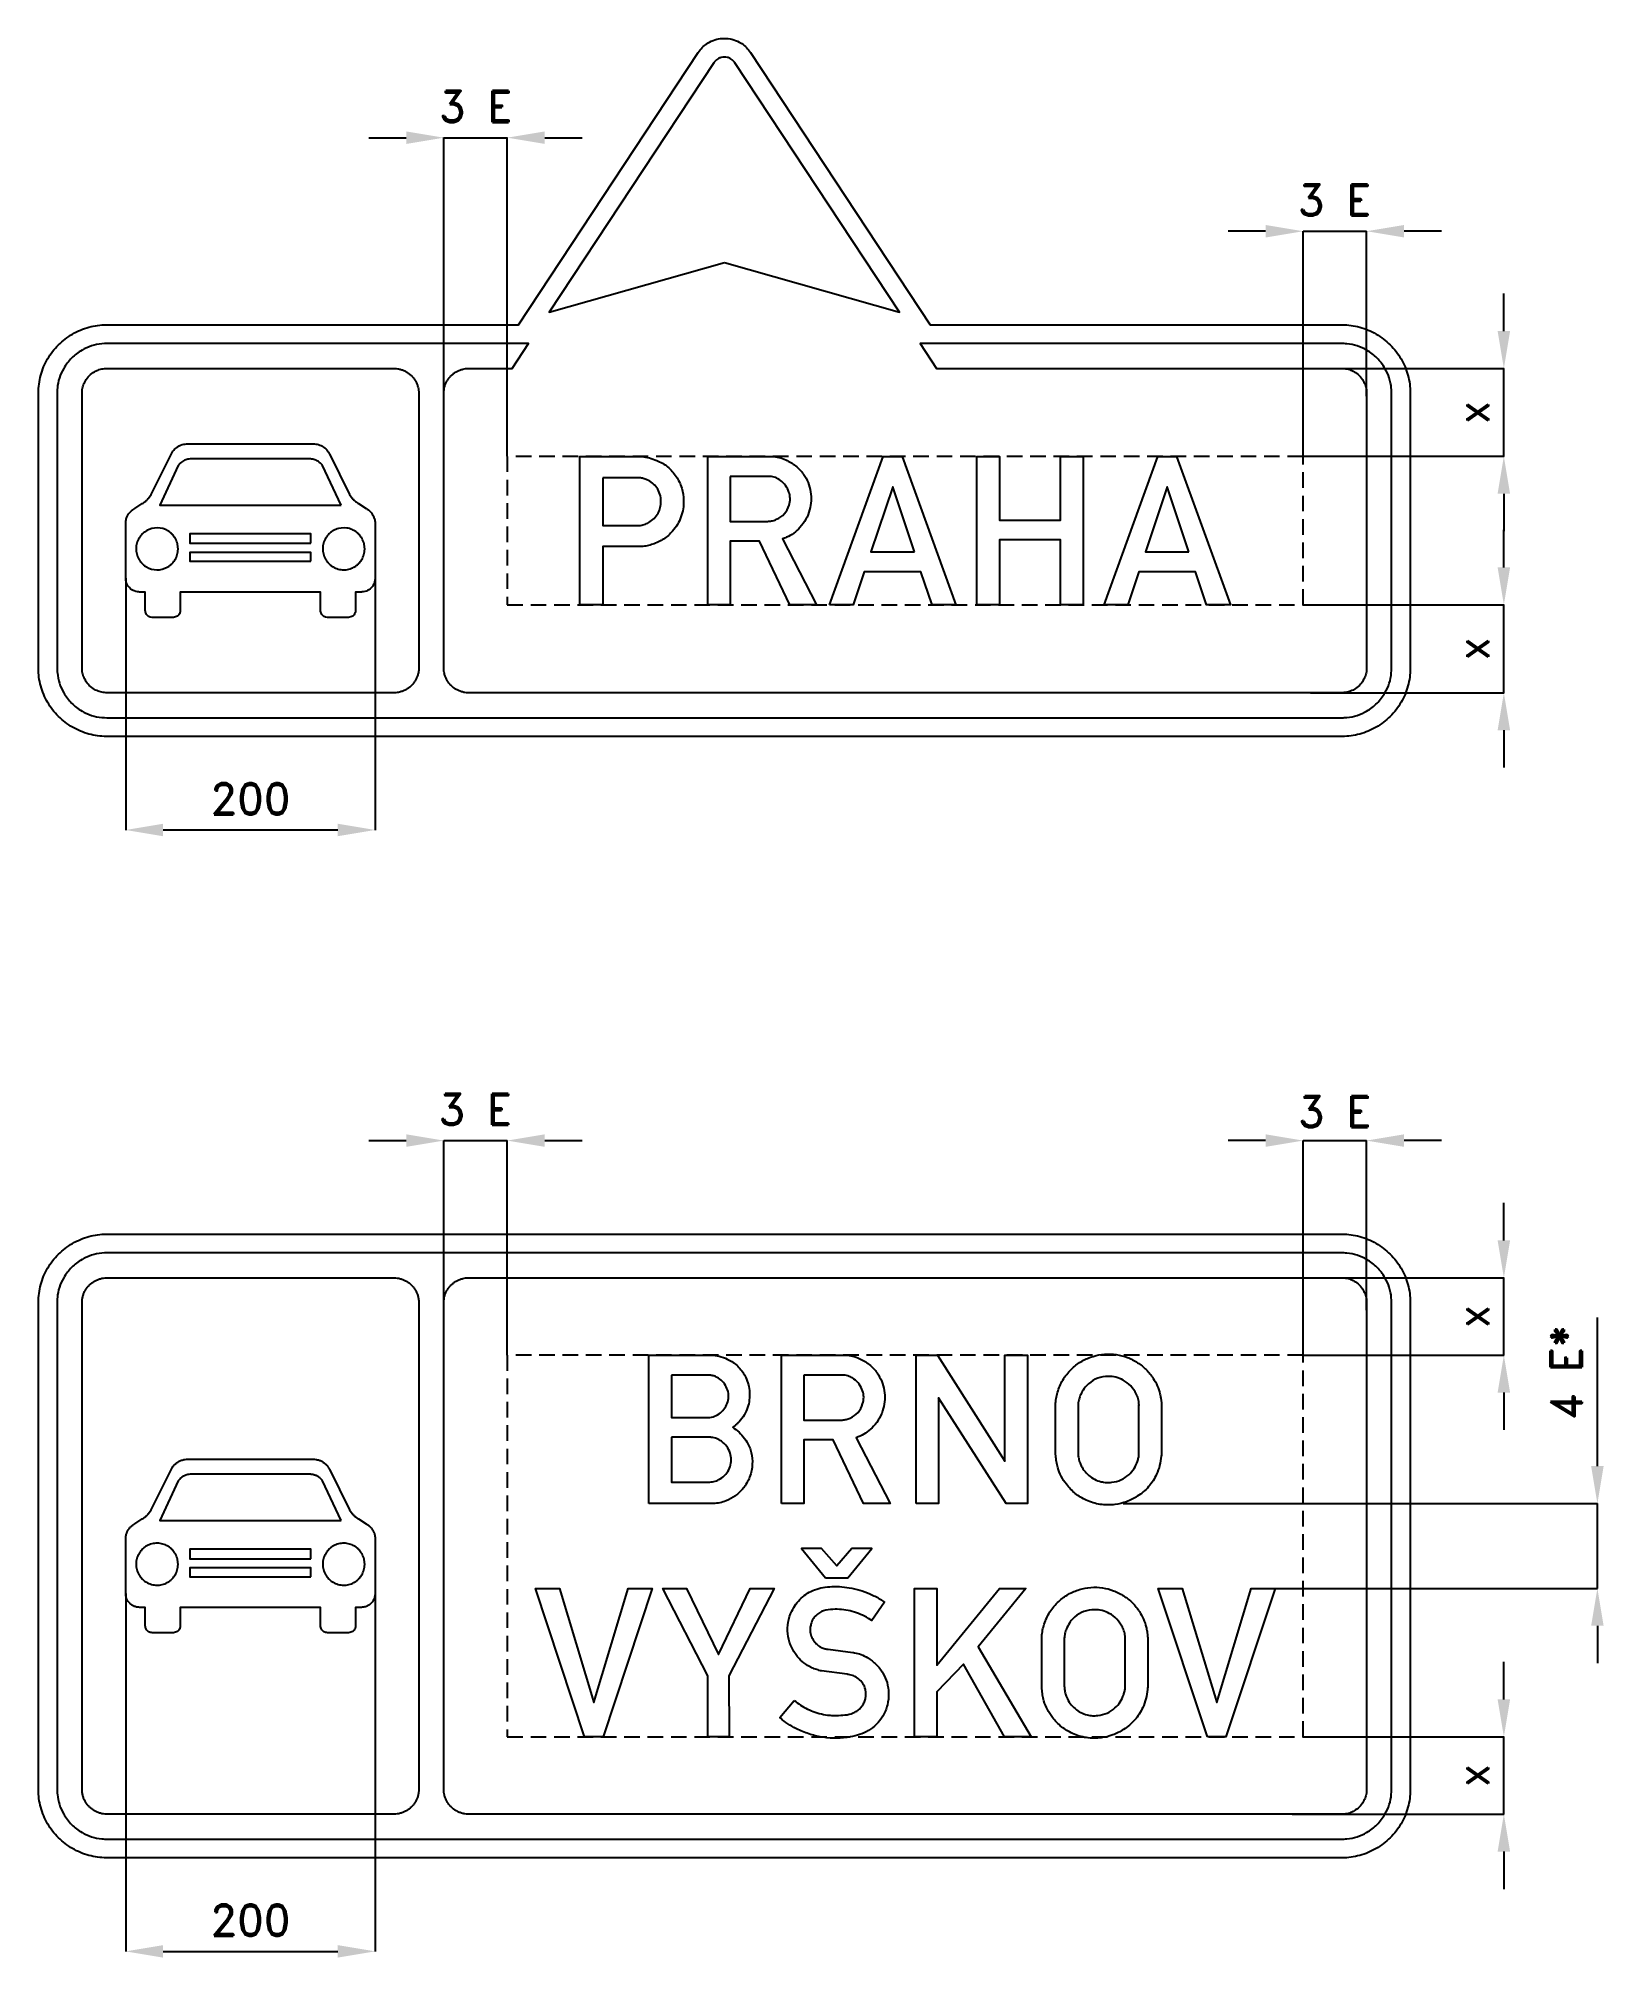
# Model space of a CAD drawing. Header units: millimetres. Extents: x 0 to 1255, y -60 to 1479.
import ezdxf

# ---------------------------------------------------------------- set-up
doc = ezdxf.new("R2010")
doc.units = ezdxf.units.MM
doc.header["$LTSCALE"] = 5
doc.linetypes.add('ČÁRKOVANÁX2', pattern=[1.5, 1, -0.5])
doc.layers.add('Kóty', color=2, linetype='Continuous')
doc.layers.add('Značka', color=7, linetype='Continuous')
doc.styles.get("Standard").update_dxf_attribs({"font": 'romand.shx', "height": 25})
doc.dimstyles.get("Standard").update_dxf_attribs({"dimtxt": 25, "dimasz": 30, "dimexe": 0.18, "dimexo": 0.0625, "dimgap": 12.5, "dimtad": 1, "dimdec": 0, "dimzin": 0, "dimdsep": 46, "dimtxsty": 'Standard', "dimcen": 0.09, "dimadec": 0, "dimazin": 0, "dimtfac": 1, "dimtdec": 0, "dimtofl": 0, "dimtmove": 0, "dimatfit": 3, "dimfxl": 1, "dimtolj": 1, "dimtzin": 0, "dimarcsym": 0})

msp = doc.modelspace()

# ---------------------------------------------------------------- texts
at = {"layer": 'Kóty', "char_height": 25, "attachment_point": 5}
for insert in [(350.791257, 1424.000505), (1039.389464, 1349.000505), (350.386706, 620.000505), (1039.467286, 618.206156)]:
    msp.add_mtext('\\A1;3 E', dxfattribs=dict(at, insert=insert))
at = {"layer": 'Kóty', "insert": (1225, 408.642362), "char_height": 25, "attachment_point": 5, "rotation": 90}
msp.add_mtext('\\A1;4 E*', dxfattribs=at)

# ---------------------------------------------------------------- blocks, each defined once
blk = doc.blocks.new('*D0')
at = {"layer": 'Defpoints', "color": 0, "transparency": 16777216}
for p in [(1014, 116.998005), (1005.17, 54.999505), (1175, 54.999505)]:
    blk.add_point(p, dxfattribs=at)
at = {"layer": 'Kóty', "color": 0, "lineweight": -2, "transparency": 16777216}
for p, q in [((1175, 146.998005), (1175, 176.998005)), ((1014.0625, 116.998005), (1175.18, 116.998005)), ((1005.2325, 54.999505), (1175.18, 54.999505)), ((1175, 24.999505), (1175, -5.000495))]:
    blk.add_line(p, q, dxfattribs=at)
at = {"layer": 'Kóty', "color": 0, "transparency": 16777216}
for points in [[(1170, 146.998005), (1180, 146.998005), (1175, 116.998005)], [(1170, 24.999505), (1180, 24.999505), (1175, 54.999505)]]:
    blk.add_solid(points, dxfattribs=at)
at = {"layer": 'Kóty', "color": 0, "transparency": 16777216, "insert": (1150, 85.998755), "char_height": 25, "attachment_point": 5, "rotation": 90}
blk.add_mtext('\\A1;x', dxfattribs=at)
blk = doc.blocks.new('*D1')
at = {"layer": 'Defpoints', "color": 0, "transparency": 16777216}
for p in [(1045, 484.999505), (1175, 484.999505), (1014, 422.998005)]:
    blk.add_point(p, dxfattribs=at)
at = {"layer": 'Kóty', "color": 0, "lineweight": -2, "transparency": 16777216}
for p, q in [((1175, 514.999505), (1175, 544.999505)), ((1045.0625, 484.999505), (1175.18, 484.999505)), ((1014.0625, 422.998005), (1175.18, 422.998005)), ((1175, 392.998005), (1175, 362.998005))]:
    blk.add_line(p, q, dxfattribs=at)
at = {"layer": 'Kóty', "color": 0, "transparency": 16777216}
for points in [[(1170, 514.999505), (1180, 514.999505), (1175, 484.999505)], [(1170, 392.998005), (1180, 392.998005), (1175, 422.998005)]]:
    blk.add_solid(points, dxfattribs=at)
at = {"layer": 'Kóty', "color": 0, "transparency": 16777216, "insert": (1150, 453.998755), "char_height": 25, "attachment_point": 5, "rotation": 90}
blk.add_mtext('\\A1;x', dxfattribs=at)
blk = doc.blocks.new('*D2')
at = {"layer": 'Defpoints', "color": 0, "transparency": 16777216}
for p in [(1017.4, 1214.000505), (1175, 1214.000505), (1014, 1143.563005)]:
    blk.add_point(p, dxfattribs=at)
at = {"layer": 'Kóty', "color": 0, "lineweight": -2, "transparency": 16777216}
for p, q in [((1175, 1244.000505), (1175, 1274.000505)), ((1017.4625, 1214.000505), (1175.18, 1214.000505)), ((1014.0625, 1143.563005), (1175.18, 1143.563005)), ((1175, 1113.563005), (1175, 1083.563005))]:
    blk.add_line(p, q, dxfattribs=at)
at = {"layer": 'Kóty', "color": 0, "transparency": 16777216}
for points in [[(1170, 1244.000505), (1180, 1244.000505), (1175, 1214.000505)], [(1170, 1113.563005), (1180, 1113.563005), (1175, 1143.563005)]]:
    blk.add_solid(points, dxfattribs=at)
at = {"layer": 'Kóty', "color": 0, "transparency": 16777216, "insert": (1150, 1178.781755), "char_height": 25, "attachment_point": 5, "rotation": 90}
blk.add_mtext('\\A1;x', dxfattribs=at)
blk = doc.blocks.new('*D3')
at = {"layer": 'Defpoints', "color": 0, "transparency": 16777216}
for p in [(1014, 1024.5), (1175, 1024.5), (1019.8, 954)]:
    blk.add_point(p, dxfattribs=at)
at = {"layer": 'Kóty', "color": 0, "lineweight": -2, "transparency": 16777216}
for p, q in [((1175, 1054.5), (1175, 1084.5)), ((1014.1, 1024.5), (1175.2, 1024.5)), ((1019.9, 954), (1175.2, 954)), ((1175, 924), (1175, 894))]:
    blk.add_line(p, q, dxfattribs=at)
at = {"layer": 'Kóty', "color": 0, "transparency": 16777216}
for points in [[(1170, 1054.5), (1180, 1054.5), (1175, 1024.5)], [(1170, 924), (1180, 924), (1175, 954)]]:
    blk.add_solid(points, dxfattribs=at)
at = {"layer": 'Kóty', "color": 0, "transparency": 16777216, "insert": (1150, 989.3), "char_height": 25, "attachment_point": 5, "rotation": 90}
blk.add_mtext('\\A1;x', dxfattribs=at)
blk = doc.blocks.new('*D5')
at = {"layer": 'Defpoints', "color": 0, "transparency": 16777216}
for p in [(70, 1045.827505), (270, 1045.827505), (270, 844.000505)]:
    blk.add_point(p, dxfattribs=at)
at = {"layer": 'Kóty', "color": 0, "lineweight": -2, "transparency": 16777216}
for p, q in [((70, 1045.765005), (70, 843.820505)), ((270, 1045.765005), (270, 843.820505)), ((100, 844.000505), (240, 844.000505))]:
    blk.add_line(p, q, dxfattribs=at)
at = {"layer": 'Kóty', "color": 0, "transparency": 16777216}
for points in [[(100, 849.000505), (100, 839.000505), (70, 844.000505)], [(240, 849.000505), (240, 839.000505), (270, 844.000505)]]:
    blk.add_solid(points, dxfattribs=at)
at = {"layer": 'Kóty', "color": 0, "transparency": 16777216, "insert": (170, 869.000505), "char_height": 25, "attachment_point": 5}
blk.add_mtext('\\A1;200', dxfattribs=at)
blk = doc.blocks.new('*D6')
at = {"layer": 'Defpoints', "color": 0, "transparency": 16777216}
for p in [(70, 231.8), (270, 231.8), (270, -55)]:
    blk.add_point(p, dxfattribs=at)
at = {"layer": 'Kóty', "color": 0, "lineweight": -2, "transparency": 16777216}
for p, q in [((70, 231.8), (70, -55.2)), ((270, 231.8), (270, -55.2)), ((100, -55), (240, -55))]:
    blk.add_line(p, q, dxfattribs=at)
at = {"layer": 'Kóty', "color": 0, "transparency": 16777216}
for points in [[(100, -50), (100, -60), (70, -55)], [(240, -50), (240, -60), (270, -55)]]:
    blk.add_solid(points, dxfattribs=at)
at = {"layer": 'Kóty', "color": 0, "transparency": 16777216, "insert": (170, -30), "char_height": 25, "attachment_point": 5}
blk.add_mtext('\\A1;200', dxfattribs=at)

# ---------------------------------------------------------------- dimensions: what is measured, and where the dimension line sits
at = {"layer": 'Kóty'}
for base, p1, p2, picture, middle in [((1175, 1214.000505), (1014, 1143.563005), (1017.4, 1214.000505), '*D2', (1150, 1178.781755)), ((1175, 1024.500505), (1019.799819, 954.000505), (1014, 1024.500505), '*D3', (1150, 989.250505)), ((1175, 484.999505), (1014, 422.998005), (1045, 484.999505), '*D1', (1150, 453.998755)), ((1175, 54.999505), (1014, 116.998005), (1005.17, 54.999505), '*D0', (1150, 85.998755))]:
    dim = msp.add_linear_dim(base=base, p1=p1, p2=p2, angle=90, text='x', dimstyle='Standard', dxfattribs=at)
    dim.commit()
    dim.dimension.update_dxf_attribs({"geometry": picture, "text_midpoint": middle})
for base, p1, p2, picture, middle in [((270, 844.000505), (70, 1045.827505), (270, 1045.827505), '*D5', (170, 869.000505)), ((270, -55.000501), (70, 231.826505), (270, 231.826505), '*D6', (170, -30.000501))]:
    dim = msp.add_linear_dim(base=base, p1=p1, p2=p2, dimstyle='Standard', dxfattribs=at)
    dim.commit()
    dim.dimension.update_dxf_attribs({"geometry": picture, "text_midpoint": middle})

# ---------------------------------------------------------------- linework, layer by layer
at = {"layer": 'Kóty'}
for p, q in [((265, 1399.000505), (295, 1399.000505)), ((325, 1194.063005), (325, 1399.180505)), ((376, 1143.563005), (376, 1399.180505)), ((406, 1399.000505), (436, 1399.000505)), ((984, 1324.000505), (954, 1324.000505)), ((1014, 1143.563005), (1014, 1324.180505)), ((1065, 1191.753722), (1065, 1324.180505)), ((1125, 1324.000505), (1095, 1324.000505)), ((265, 595.000505), (295, 595.000505)), ((325, 465.059005), (325, 595.180505)), ((376, 423.060505), (376, 595.180505)), ((406, 595.000505), (436, 595.000505)), ((984, 595.000505), (954, 595.000505)), ((1014, 423.062005), (1014, 595.180505)), ((1065, 458.935048), (1065, 595.180505)), ((1125, 595.000505), (1095, 595.000505)), ((1250, 333.999505), (1250, 453.285219)), ((869.740052, 303.999505), (1250.18, 303.999505)), ((991.533, 235.999505), (1250.18, 236.011505)), ((1250, 206.011505), (1250, 176.011505))]:
    msp.add_line(p, q, dxfattribs=at)
for points in [[(325, 1399.000505), (376, 1399.000505)], [(1014, 1324.000505), (1065, 1324.000505)], [(1175, 1143.500505), (1175.004865, 1213.971316)], [(1175, 954.000505), (1175, 1024.500505)], [(325, 595.000505), (376, 595.000505)], [(1014, 595.000505), (1065, 595.000505)], [(1175, 423.062005), (1175, 484.999505)], [(1250, 236.011505), (1250, 303.999505)], [(1175, 54.999505), (1175, 116.999505)]]:
    msp.add_lwpolyline(points, dxfattribs=at)
for points in [[(295, 1404.000505), (295, 1394.000505), (325, 1399.000505)], [(406, 1404.000505), (406, 1394.000505), (376, 1399.000505)], [(984, 1329.000505), (984, 1319.000505), (1014, 1324.000505)], [(1095, 1329.000505), (1095, 1319.000505), (1065, 1324.000505)], [(295, 600.000505), (295, 590.000505), (325, 595.000505)], [(406, 600.000505), (406, 590.000505), (376, 595.000505)], [(984, 600.000505), (984, 590.000505), (1014, 595.000505)], [(1095, 600.000505), (1095, 590.000505), (1065, 595.000505)], [(1245, 333.999505), (1255, 333.999505), (1250, 303.999505)], [(1245, 206.011505), (1255, 206.011505), (1250, 236.011505)]]:
    msp.add_solid(points, dxfattribs=at)
at = {"layer": 'Značka', "color": 5}
for points in [[(715, 1249.000505), (1045, 1249.000505), (1045.22, 1248.999505), (1045.43, 1248.998505, -0.0321781), (1052.53, 1248.501505, -0.0354421), (1059.51, 1247.051505, -0.0362779), (1066.26, 1244.769505, -0.0344207), (1072.62, 1241.559505, -0.0337107), (1078.55, 1237.607505, -0.0340719), (1083.89, 1232.891505, -0.0341988), (1088.61, 1227.553505, -0.0342361), (1092.56, 1221.625505, -0.0340303), (1095.75, 1215.258505, -0.0333981), (1098.05, 1208.513505, -0.0341057), (1099.52, 1201.530505, -0.0367427), (1100, 1194.432505), (1100, 1194.216505), (1100, 1194.000505), (1100, 974.000505), (1100, 973.784505), (1100, 973.568505, -0.0321708), (1099.5, 966.466505, -0.0354288), (1098.05, 959.487505, -0.0362798), (1095.77, 952.737505, -0.0344171), (1092.56, 946.375505, -0.0337299), (1088.61, 940.448505, -0.0340825), (1083.89, 935.109505, -0.0342057), (1078.55, 930.389505, -0.0342338), (1072.62, 926.441505, -0.0340381), (1066.26, 923.254505, -0.0334087), (1059.51, 920.949505, -0.0341224), (1052.53, 919.475505, -0.0367427), (1045.43, 919.002505), (1045.22, 919.001505), (1045, 919.000505), (55, 919.000505), (54.784, 919.001505), (54.568, 919.002505, -0.0321878), (47.4662, 919.499505, -0.0354461), (40.487, 920.949505, -0.0362735), (33.7375, 923.231505, -0.0344162), (27.3754, 926.441505, -0.0337272), (21.4477, 930.393505, -0.034092), (16.1091, 935.109505, -0.0342078), (11.3888, 940.446505, -0.0342299), (7.4408, 946.375505, -0.0340406), (4.25417, 952.742505, -0.0334111), (1.94934, 959.487505, -0.0341284), (0.47549, 966.470505, -0.0367456), (0.0017, 973.568505), (0.0006, 973.784505), (0, 974.000505), (0, 1194.000505), (0.00064, 1194.216505), (0.0017, 1194.432505, -0.0321802), (0.49915, 1201.534505, -0.0354428), (1.94934, 1208.513505, -0.0362681), (4.23126, 1215.262505, -0.0344214), (7.4408, 1221.625505, -0.0337215), (11.3933, 1227.552505, -0.034083), (16.1091, 1232.891505, -0.0342126), (21.4465, 1237.611505, -0.0342283), (27.3754, 1241.559505, -0.0340418), (33.7418, 1244.746505, -0.0334121), (40.487, 1247.051505, -0.0341247), (47.4695, 1248.524505, -0.0367345), (54.568, 1248.998505), (54.784, 1248.999505), (55, 1249.000505), (385.002, 1249.000505), (385, 1249.000505), (529.132, 1467.390505), (529.849, 1468.390505), (530.593, 1469.380505, -0.0524388), (534.032, 1472.890505, -0.0527613), (538.151, 1475.630505, -0.0656663), (543.881, 1477.900505, -0.0658207), (550, 1478.610505, -0.0654567), (556.111, 1477.890505, -0.0638094), (561.846, 1475.630505, -0.0527389), (565.987, 1472.910505, -0.0577313), (569.406, 1469.380505), (570.15, 1468.390505), (570.864, 1467.390505), (715, 1249.000505)], [(550, 1299.000505), (690.427, 1259.000505), (558.346, 1459.120505), (558.059, 1459.520505), (557.762, 1459.920505, 0.0527987), (556.385, 1461.330505, 0.0527713), (554.736, 1462.420505, 0.0655752), (552.445, 1463.330505, 0.0657281), (550, 1463.610505, 0.0655335), (547.555, 1463.320505, 0.0639029), (545.26, 1462.420505, 0.0528292), (543.603, 1461.330505, 0.0579045), (542.236, 1459.920505), (541.938, 1459.520505), (541.653, 1459.120505), (409.571, 1259.000505), (550, 1299.000505)], [(325, 974.000505), (325, 1194.000505), (325.002, 1194.261505), (325.006, 1194.523505, -0.0337577), (325.234, 1197.127505, -0.0356555), (325.821, 1199.679505, -0.0360868), (326.715, 1202.140505, -0.0346874), (327.946, 1204.450505, -0.0341389), (329.449, 1206.591505, -0.0344341), (331.23, 1208.506505, -0.0345507), (333.236, 1210.186505, -0.034518), (335.454, 1211.575505, -0.0343887), (337.827, 1212.678505, -0.0341701), (340.329, 1213.446505, -0.0281796), (342.412, 1213.840505, -0.0293378), (344.523, 1213.993505), (344.76, 1213.997505), (344.997, 1214.000505), (351, 1214.001505), (379.872, 1214.000505), (393.071, 1234.000505), (55, 1234.000505), (52.9076, 1233.920505), (50.818, 1233.781505, 0.0557383), (42.644, 1232.101505, 0.056128), (35, 1228.640505, 0.0696463), (26.675, 1222.340505, 0.0683865), (20.357, 1214.000505, 0.0564714), (16.8461, 1206.354505, 0.0611583), (15.218, 1198.178505, 0.0121986), (15.075, 1196.091505, 0.00406926), (15, 1194.000505), (15, 974.000505, 0.00358193), (15.079, 971.908505, 0.0107373), (15.218, 969.819505, 0.0557619), (16.8961, 961.644505, 0.0561702), (20.357, 954.000505, 0.0696879), (26.6584, 945.675505, 0.0683469), (35, 939.357505, 0.0564309), (42.6438, 935.846505, 0.0611842), (50.818, 934.218505), (52.9074, 934.075505), (55, 934.000505), (1045, 934.000505, 0.00359263), (1047.09, 934.079505, 0.0107674), (1049.18, 934.218505, 0.0557632), (1057.36, 935.896505, 0.0561902), (1065, 939.357505, 0.0697073), (1073.32, 945.659505, 0.0683545), (1079.64, 954.000505, 0.0564125), (1083.15, 961.644505, 0.0610722), (1084.78, 969.819505), (1084.92, 971.908505), (1085, 974.000505), (1085, 1194.000505), (1084.92, 1196.090505, 0.0106856), (1084.78, 1198.178505, 0.0556708), (1083.1, 1206.354505, 0.0561956), (1079.64, 1214.000505, 0.0697164), (1073.34, 1222.323505, 0.0683318), (1065, 1228.640505, 0.0564194), (1057.36, 1232.151505, 0.0611518), (1049.18, 1233.781505, 0.0122544), (1047.09, 1233.924505, 0.00408525), (1045, 1234.000505), (706.927, 1234.000505), (720.127, 1214.000505), (1045, 1214.000505, -0.00356763), (1046.04, 1213.960505, -0.0106811), (1047.09, 1213.890505, -0.0556119), (1051.18, 1213.051505, -0.0562567), (1055, 1211.321505, -0.0697923), (1059.16, 1208.170505, -0.0682003), (1062.32, 1204.000505, -0.0563309), (1064.07, 1200.178505, -0.0611793), (1064.89, 1196.091505), (1064.96, 1195.046505), (1065, 1194.000505), (1065, 974.000505), (1064.96, 972.954505), (1064.89, 971.909505, -0.0557314), (1064.05, 967.822505, -0.0560934), (1062.32, 964.000505, -0.0695493), (1059.17, 959.838505, -0.0684372), (1055, 956.680505, -0.0564917), (1051.18, 954.925505, -0.0610304), (1047.09, 954.110505, -0.012144), (1046.04, 954.038505, -0.00408809), (1045, 954.000505), (345, 954.000505), (344.738, 954.002505), (344.476, 954.006505, -0.0338594), (341.871, 954.235505, -0.0355172), (339.319, 954.823505, -0.0358961), (336.859, 955.716505, -0.0347358), (334.549, 956.945505, -0.0342662), (332.408, 958.448505, -0.0344306), (330.492, 960.230505, -0.0345466), (328.811, 962.237505, -0.0345808), (327.423, 964.456505, -0.0343528), (326.322, 966.829505, -0.0337539), (325.552, 969.331505, -0.0282148), (325.155, 971.413505, -0.0306589), (325.005, 973.522505), (325.002, 973.761505), (325, 974.000505)], [(284.998, 954.000505), (55, 954.000505), (53.9538, 954.040505), (52.909, 954.110505, -0.0556572), (48.822, 954.950505, -0.0561434), (45, 956.680505, -0.069689), (40.8379, 959.830505, -0.0683464), (37.679, 964.000505, -0.0564363), (35.9234, 967.822505, -0.0611992), (35.109, 971.909505, -0.0122227), (35.0374, 972.954505), (35, 974.000505), (35, 1194.000505, -0.00358938), (35.0395, 1195.046505, -0.0107543), (35.109, 1196.091505, -0.0557844), (35.9483, 1200.178505, -0.0561629), (37.679, 1204.000505, -0.0696706), (40.8295, 1208.162505, -0.0683885), (45, 1211.321505, -0.0564381), (48.8219, 1213.075505, -0.0610446), (52.909, 1213.890505), (53.9537, 1213.962505), (55, 1214.000505), (285, 1213.998505), (285.261, 1213.996505), (285.523, 1213.993505, -0.0344718), (288.127, 1213.765505, -0.0355357), (290.679, 1213.175505, -0.0357199), (293.139, 1212.281505, -0.034777), (295.449, 1211.052505, -0.0342891), (297.59, 1209.548505, -0.0344169), (299.506, 1207.766505, -0.0344701), (301.186, 1205.760505, -0.0345059), (302.575, 1203.542505, -0.0344199), (303.678, 1201.169505, -0.0341471), (304.446, 1198.667505, -0.0281454), (304.84, 1196.585505, -0.029363), (304.993, 1194.475505), (304.997, 1194.237505), (305, 1194.000505), (304.998, 974.000505), (304.996, 973.738505), (304.993, 973.476505, -0.0344531), (304.765, 970.871505, -0.0355087), (304.175, 968.319505, -0.0357199), (303.281, 965.859505, -0.0347475), (302.052, 963.549505, -0.0343078), (300.548, 961.408505, -0.0344175), (298.766, 959.492505, -0.0344772), (296.76, 957.812505, -0.034542), (294.542, 956.423505, -0.034402), (292.169, 955.321505, -0.0338587), (289.667, 954.551505, -0.0282666), (287.585, 954.154505, -0.0305646), (285.475, 954.005505), (285.236, 954.002505), (284.998, 954.000505)], [(221.33, 1153.564505), (222.499, 1153.394505), (223.66, 1153.184505), (224.652, 1152.934505), (225.623, 1152.614505), (226.676, 1152.164505), (227.684, 1151.604505), (228.694, 1150.954505), (229.647, 1150.224505), (230.451, 1149.504505), (231.19, 1148.724505), (231.88, 1147.864505), (232.494, 1146.944505), (232.932, 1146.204505), (233.349, 1145.454505), (249.476, 1113.044505), (251.597, 1109.934505), (251.948, 1109.564505), (252.303, 1109.194505), (252.713, 1108.784505), (253.135, 1108.384505), (253.533, 1108.024505), (253.941, 1107.684505), (254.334, 1107.364505), (254.734, 1107.054505), (255.077, 1106.804505), (255.426, 1106.554505), (256.073, 1106.124505), (256.73, 1105.714505), (262.796, 1101.794505), (263.691, 1101.204505), (264.565, 1100.574505), (265.497, 1099.814505), (266.354, 1098.974505), (267.063, 1098.134505), (267.697, 1097.234505), (268.237, 1096.344505), (268.714, 1095.414505), (269.07, 1094.614505), (269.366, 1093.784505, -0.0233355), (269.651, 1092.714505), (269.854, 1091.624505), (269.929, 1091.124505), (270, 1090.634505), (270, 1045.827505, -0.00701247), (269.841, 1044.489505, -0.0210684), (269.608, 1043.163505, -0.0337879), (269.186, 1041.732505, -0.0404743), (268.558, 1040.380505, -0.0373305), (267.814, 1039.243505, -0.0318488), (266.919, 1038.218505), (265.977, 1037.346505), (264.945, 1036.583505), (264.003, 1036.017505), (263.005, 1035.563505), (261.668, 1035.155505), (260.288, 1034.914505), (259.652, 1034.837505), (259.016, 1034.771505), (254.266, 1034.771505), (254.266, 1020.032505, -0.0147249), (254.147, 1018.982505, -0.0444129), (253.906, 1017.956505, -0.0794625), (253.179, 1016.596505, -0.0852798), (252.068, 1015.545505, -0.0825952), (250.51, 1014.821505), (248.781, 1014.435505), (231.715, 1014.435505), (230.307, 1014.721505, -0.0595233), (228.979, 1015.217505, -0.0769836), (227.782, 1016.120505, -0.0810887), (226.921, 1017.341505, -0.0634635), (226.463, 1018.646505, -0.0204833), (226.226, 1020.032505), (226.226, 1034.771505), (113.774, 1034.771505), (113.774, 1020.032505, -0.0141334), (113.638, 1018.996505, -0.042588), (113.387, 1017.984505, -0.0793879), (112.629, 1016.592505, -0.0859906), (111.477, 1015.523505, -0.0789124), (109.96, 1014.822505), (108.285, 1014.435505), (91.2191, 1014.435505), (89.7445, 1014.724505, -0.0636492), (88.3611, 1015.247505, -0.0772498), (87.197, 1016.149505, -0.0815785), (86.3683, 1017.359505, -0.0644319), (85.9402, 1018.658505, -0.020769), (85.7343, 1020.032505), (85.7343, 1034.771505), (80.9838, 1034.771505), (80.2074, 1034.853505), (79.4317, 1034.953505), (78.1407, 1035.201505), (76.8932, 1035.603505), (75.9482, 1036.041505), (75.0553, 1036.583505), (73.9718, 1037.390505), (72.9877, 1038.316505), (72.0629, 1039.406505, -0.0399523), (71.3095, 1040.618505, -0.0417392), (70.7093, 1042.016505, -0.0338411), (70.3254, 1043.491505, -0.0177768), (70.1349, 1044.655505), (70, 1045.827505), (70, 1090.634505), (70.087, 1091.234505), (70.182, 1091.844505, -0.0150697), (70.383, 1092.864505, -0.0230388), (70.6608, 1093.864505), (70.9462, 1094.654505), (71.286, 1095.414505), (71.7902, 1096.394505), (72.3638, 1097.324505), (73.0375, 1098.264505), (73.7955, 1099.134505), (74.6847, 1099.974505), (75.6499, 1100.734505), (76.4197, 1101.274505), (77.2043, 1101.794505), (83.2699, 1105.714505), (83.9449, 1106.134505), (84.6091, 1106.574505), (84.9401, 1106.814505), (85.2659, 1107.054505), (85.6871, 1107.384505), (86.1005, 1107.714505), (86.527, 1108.084505), (86.943, 1108.454505), (87.3707, 1108.864505), (87.7864, 1109.284505), (88.0961, 1109.614505), (88.4031, 1109.934505), (90.5237, 1113.044505), (106.651, 1145.454505), (106.979, 1146.044505), (107.316, 1146.624505), (107.93, 1147.594505), (108.621, 1148.504505), (109.235, 1149.194505), (109.901, 1149.824505), (110.823, 1150.594505), (111.803, 1151.294505), (112.892, 1151.944505), (114.041, 1152.484505), (115.315, 1152.924505), (116.629, 1153.244505), (117.647, 1153.424505), (118.669, 1153.564505), (221.33, 1153.564505)], [(434.247, 1024.512505), (434.247, 1143.512505), (482.38, 1143.512505), (483.093, 1143.421505), (483.806, 1143.326505, -0.0253466), (489.904, 1142.217505, -0.0429245), (495.793, 1140.289505, -0.0795889), (504.547, 1135.048505, -0.0764984), (511.349, 1127.336505, -0.0768955), (515.825, 1118.160505, -0.0757453), (517.349, 1108.048505, -0.0940294), (515.23, 1094.963505, -0.098357), (508.449, 1083.628505, -0.0732961), (501.275, 1077.242505, -0.0676961), (492.644, 1073.104505, -0.0342156), (488.154, 1071.869505, -0.0378854), (483.558, 1071.294505), (482.79, 1071.258505), (482.021, 1071.232505), (452.469, 1071.232505), (452.469, 1024.512505), (434.247, 1024.512505)], [(536.687, 1024.500505), (536.687, 1143.500505), (586.778, 1143.500505), (587.497, 1143.493505), (588.216, 1143.475505, -0.0528718), (593.814, 1142.658505, -0.045262), (599.199, 1140.748505, -0.0687498), (607.153, 1135.970505, -0.0741142), (613.429, 1129.183505, -0.0628406), (617.166, 1122.457505, -0.0596647), (619.168, 1115.027505, -0.0551384), (619.576, 1107.812505, -0.055185), (618.4, 1100.685505, -0.0623055), (615.379, 1093.078505, -0.0630529), (610.566, 1086.442505, -0.0527363), (605.62, 1081.947505, -0.0552055), (599.868, 1078.633505, -0.0113942), (598.254, 1077.938505), (596.62, 1077.294505), (623.928, 1024.500505), (602.533, 1024.500505), (578.225, 1075.496505), (554.784, 1075.496505), (554.784, 1024.500505), (536.687, 1024.500505)], [(452.469, 1126.419505), (452.469, 1088.140505), (480.657, 1088.140505), (481.215, 1088.141505), (481.773, 1088.153505, 0.0671263), (485.726, 1088.857505, 0.0577072), (489.434, 1090.533505, 0.0717318), (493.71, 1093.776505, 0.0744841), (496.859, 1098.082505, 0.068273), (498.652, 1102.585505, 0.0653164), (499.202, 1107.428505, 0.077202), (498.354, 1113.200505, 0.0837458), (495.756, 1118.386505, 0.0734039), (492.312, 1122.097505, 0.0660679), (487.971, 1124.733505, 0.0426663), (485.033, 1125.824505, 0.0492467), (481.971, 1126.357505), (481.507, 1126.391505), (481.042, 1126.419505), (452.469, 1126.419505)], [(554.784, 1127.460505), (554.784, 1091.376505), (583.989, 1091.376505), (584.714, 1091.407505), (585.439, 1091.450505, 0.0407853), (588.743, 1091.954505, 0.0494243), (591.922, 1093.049505, 0.110768), (598.141, 1097.600505, 0.114763), (601.852, 1104.391505, 0.0851684), (602.695, 1109.686505, 0.0800853), (601.789, 1114.940505, 0.0840891), (599.134, 1120.147505, 0.081241), (594.91, 1124.249505, 0.0670914), (590.959, 1126.462505, 0.0821116), (586.617, 1127.410505), (586.097, 1127.441505), (585.576, 1127.460505), (554.784, 1127.460505)], [(111.984, 1069.393505, 0.00964072), (111.806, 1071.478505, 0.0292399), (111.467, 1073.531505, 0.0384803), (110.804, 1075.624505, 0.0342405), (109.841, 1077.608505, 0.0331241), (108.646, 1079.456505, 0.0343827), (107.215, 1081.124505, 0.0347111), (105.586, 1082.601505, 0.0344041), (103.769, 1083.844505), (101.812, 1084.844505), (99.736, 1085.574505), (97.587, 1086.034505), (95.393, 1086.204505), (93.1963, 1086.094505), (91.035, 1085.684505), (88.9409, 1085.014505), (86.9588, 1084.064505), (85.1102, 1082.869505, 0.0344207), (83.4424, 1081.435505, 0.0344304), (81.9653, 1079.805505, 0.034429), (80.7254, 1077.989505, 0.0344104), (79.7204, 1076.032505, 0.0344189), (78.993, 1073.956505, 0.0344216), (78.5287, 1071.806505, 0.0344172), (78.3633, 1069.613505, 0.034419), (78.4712, 1067.416505, 0.0344202), (78.8791, 1065.255505, 0.0344069), (79.5519, 1063.161505, 0.0344274), (80.5054, 1061.179505, 0.0344253), (81.6972, 1059.330505, 0.0344204), (83.1312, 1057.662505, 0.0344311), (84.7609, 1056.185505, 0.0344113), (86.5777, 1054.945505), (88.5341, 1053.940505), (90.6099, 1053.213505), (92.7598, 1052.748505), (94.9531, 1052.583505), (97.15, 1052.691505), (99.311, 1053.099505), (101.405, 1053.772505), (103.388, 1054.725505, 0.0344326), (105.236, 1055.917505, 0.0344132), (106.904, 1057.351505, 0.0343971), (108.382, 1058.981505, 0.0345781), (109.621, 1060.797505, 0.0344008), (110.624, 1062.753505, 0.0336821), (111.353, 1064.830505, 0.0344613), (111.824, 1066.982505, 0.0372949), (111.983, 1069.173505), (111.984, 1069.283505), (111.984, 1069.393505)], [(261.638, 1069.393505, 0.00965162), (261.459, 1071.478505, 0.029258), (261.121, 1073.531505, 0.0384936), (260.458, 1075.624505, 0.034222), (259.495, 1077.608505, 0.0331298), (258.299, 1079.456505, 0.0343853), (256.869, 1081.124505, 0.0347157), (255.24, 1082.601505, 0.034408), (253.422, 1083.844505, 0.03439), (251.466, 1084.844505, 0.0344387), (249.39, 1085.574505, 0.0344502), (247.24, 1086.034505), (245.047, 1086.204505), (242.85, 1086.094505), (240.689, 1085.684505, 0.0343994), (238.595, 1085.014505, 0.0344121), (236.612, 1084.064505, 0.0344121), (234.764, 1082.869505, 0.0344229), (233.096, 1081.435505, 0.0344279), (231.619, 1079.805505, 0.034426), (230.379, 1077.989505, 0.0344074), (229.374, 1076.032505, 0.0344254), (228.647, 1073.956505, 0.0344182), (228.182, 1071.806505, 0.0344103), (228.017, 1069.613505, 0.0344225), (228.125, 1067.416505, 0.034427), (228.533, 1065.255505, 0.0344037), (229.206, 1063.161505, 0.0344242), (230.159, 1061.179505, 0.0344311), (231.351, 1059.330505, 0.0344231), (232.785, 1057.662505, 0.0344242), (234.414, 1056.185505, 0.0344053), (236.231, 1054.945505, 0.0343951), (238.188, 1053.940505, 0.0343844), (240.264, 1053.213505, 0.0343887), (242.413, 1052.748505, 0.0344308), (244.607, 1052.583505, 0.0344285), (246.804, 1052.691505, 0.0344311), (248.965, 1053.099505, 0.0344246), (251.059, 1053.772505, 0.034419), (253.041, 1054.725505, 0.0344384), (254.89, 1055.917505, 0.0344176), (256.558, 1057.351505, 0.0344075), (258.035, 1058.981505, 0.0345837), (259.275, 1060.797505, 0.0344009), (260.278, 1062.753505, 0.0336721), (261.007, 1064.830505, 0.0344681), (261.478, 1066.982505, 0.0372914), (261.637, 1069.173505), (261.638, 1069.283505), (261.638, 1069.393505)], [(171, 20.000495), (55, 20.000495), (54.784, 20.001145), (54.568, 20.002195, -0.03218), (47.4662, 20.499655, -0.035443), (40.487, 21.949845, -0.0362667), (33.7375, 24.231755, -0.0344208), (27.3754, 27.441305, -0.0337217), (21.4477, 31.393805, -0.0340847), (16.1091, 36.109605, -0.0342085), (11.3888, 41.447005, -0.034229), (7.4408, 47.375905, -0.0340446), (4.25417, 53.742305, -0.0334124), (1.94934, 60.487505, -0.0341272), (0.47549, 67.470005, -0.0367447), (0.0017, 74.568505), (0.0006, 74.784505), (0, 75.000505), (0, 465.000505), (0.00065, 465.216505), (0.0017, 465.432505, -0.0321802), (0.49915, 472.534505, -0.0354427), (1.94934, 479.513505, -0.0362665), (4.23126, 486.262505, -0.0344214), (7.4408, 492.625505, -0.0337191), (11.3933, 498.552505, -0.0340828), (16.1091, 503.891505, -0.0342092), (21.4465, 508.611505, -0.0342281), (27.3754, 512.559505, -0.0340418), (33.7418, 515.746505, -0.033408), (40.487, 518.051505, -0.0341205), (47.4695, 519.525505, -0.0367474), (54.568, 519.998505), (54.784, 519.999505), (55, 520.000505), (1045, 520.000505), (1045.22, 519.999505), (1045.43, 519.998505, -0.0321824), (1052.53, 519.501505, -0.0354379), (1059.51, 518.051505, -0.0362698), (1066.26, 515.769505, -0.0344244), (1072.62, 512.559505, -0.0337141), (1078.55, 508.607505, -0.0340721), (1083.89, 503.891505, -0.0342015), (1088.61, 498.554505, -0.0342361), (1092.56, 492.625505, -0.0340342), (1095.75, 486.258505, -0.0333965), (1098.05, 479.513505, -0.0341074), (1099.52, 472.530505, -0.0367433), (1100, 465.432505), (1100, 465.216505), (1100, 465.000505), (1100, 75.000505), (1100, 74.784505), (1100, 74.568505, -0.0321706), (1099.5, 67.466705, -0.0354293), (1098.05, 60.487505, -0.0362657), (1095.77, 53.738005, -0.0344312), (1092.56, 47.375905, -0.0337345), (1088.61, 41.448205, -0.0340791), (1083.89, 36.109605, -0.034225), (1078.55, 31.389305, -0.034235), (1072.62, 27.441305, -0.0340409), (1066.26, 24.254675, -0.0334086), (1059.51, 21.949845, -0.0341248), (1052.53, 20.475985, -0.0367444), (1045.43, 20.002195), (1045.22, 20.001095), (1045, 20.000495), (997, 20.000495), (171, 19.999505)], [(393.071, 504.999505), (55, 504.999505), (52.9077, 504.918505), (50.818, 504.777505, 0.0555373), (42.6441, 503.097505, 0.0561485), (35, 499.639505, 0.0697391), (26.6749, 493.340505, 0.068372), (20.357, 484.999505, 0.0564529), (16.8462, 477.354505, 0.0611661), (15.218, 469.178505, 0.0122032), (15.075, 467.090505, 0.00406817), (15, 464.999505), (15, 74.999505, 0.00358251), (15.079, 72.907205, 0.0107437), (15.218, 70.817505, 0.0557683), (16.8961, 62.643405, 0.056168), (20.357, 54.999505, 0.0696849), (26.6584, 46.674505, 0.0683498), (35, 40.356505, 0.0564326), (42.6438, 36.845905, 0.0611828), (50.818, 35.217505, 0.0122226), (52.9074, 35.074405, 0.00407501), (55, 34.999505), (1045, 34.999505, 0.00358443), (1047.09, 35.078505, 0.0107419), (1049.18, 35.217505, 0.0557619), (1057.36, 36.895405, 0.0561951), (1065, 40.356505, 0.0697139), (1073.32, 46.658105, 0.0683448), (1079.64, 54.999505, 0.0564125), (1083.15, 62.643505, 0.0610747), (1084.78, 70.817505), (1084.92, 72.906905), (1085, 74.999505), (1085, 464.999505), (1084.92, 467.090505), (1084.78, 469.178505, 0.0556493), (1083.1, 477.353505, 0.0561553), (1079.64, 484.999505, 0.0697037), (1073.34, 493.323505, 0.0684425), (1065, 499.639505, 0.0564346), (1057.36, 503.147505, 0.0609101), (1049.18, 504.777505, 0.0121519), (1047.09, 504.922505, 0.00404145), (1045, 504.999505), (393.071, 504.999505)], [(55, 54.999505), (54.9215, 54.999705), (54.8429, 55.000105, -0.0321792), (52.2604, 55.181005, -0.0354429), (49.7225, 55.708405, -0.0362648), (47.2682, 56.538105, -0.0344214), (44.9547, 57.705205, -0.0337191), (42.7992, 59.142505, -0.0340857), (40.8579, 60.857405, -0.0342082), (39.1414, 62.798205, -0.0342286), (37.7057, 64.954205, -0.0340436), (36.547, 67.269305, -0.0334119), (35.7089, 69.722005, -0.0341277), (35.1729, 72.261105, -0.0367439), (35.0006, 74.842405), (35.0002, 74.921005), (35, 74.999505), (35, 464.999505), (35.0002, 465.078505), (35.0006, 465.156505, -0.0321794), (35.1815, 467.739505, -0.0354442), (35.7089, 470.276505, -0.0362649), (36.5386, 472.731505, -0.0344166), (37.7057, 475.044505, -0.0337177), (39.143, 477.200505, -0.0340796), (40.8579, 479.141505, -0.0342128), (42.7987, 480.858505, -0.0342224), (44.9547, 482.293505, -0.0340475), (47.2698, 483.452505, -0.033405), (49.7225, 484.290505, -0.0341291), (52.2616, 484.826505, -0.0367409), (54.8429, 484.998505), (54.9215, 484.999505), (55, 484.999505), (285, 484.999505), (285.079, 484.999505), (285.157, 484.998505, -0.0321794), (287.74, 484.817505, -0.0354428), (290.277, 484.290505, -0.0362594), (292.732, 483.460505, -0.0344088), (295.045, 482.293505, -0.0337189), (297.201, 480.856505, -0.0340731), (299.142, 479.141505, -0.0342144), (300.859, 477.200505, -0.0342259), (302.294, 475.044505, -0.0340499), (303.453, 472.729505, -0.0334066), (304.291, 470.276505, -0.0341277), (304.827, 467.737505, -0.0367414), (304.999, 465.156505), (305, 465.078505), (305, 464.999505), (305, 74.999505), (305, 74.921005), (304.999, 74.842405, -0.0321792), (304.818, 72.259905, -0.0354415), (304.291, 69.722005, -0.0362593), (303.461, 67.267705, -0.0344136), (302.294, 64.954205, -0.0337203), (300.857, 62.798705, -0.0340791), (299.142, 60.857405, -0.0342098), (297.201, 59.140905, -0.0342322), (295.045, 57.705205, -0.0340459), (292.73, 56.546505, -0.0334135), (290.277, 55.708405, -0.0341263), (287.738, 55.172405, -0.0367444), (285.157, 55.000105), (285.079, 54.999705), (285, 54.999505), (55, 54.999505)], [(325, 74.999505), (325, 464.996505), (325.002, 465.258505), (325.006, 465.520505, -0.0338555), (325.235, 468.125505, -0.0356), (325.823, 470.677505, -0.035965), (326.717, 473.137505, -0.0346517), (327.947, 475.446505, -0.0341482), (329.45, 477.588505, -0.0344352), (331.232, 479.504505, -0.0345505), (333.238, 481.185505, -0.0346093), (335.456, 482.573505, -0.0344001), (337.829, 483.674505, -0.0337503), (340.331, 484.444505, -0.028229), (342.413, 484.841505, -0.030643), (344.522, 484.991505), (344.76, 484.994505), (344.998, 484.996505), (1045, 484.999505), (1046.04, 484.959505, -0.010652), (1047.09, 484.889505, -0.0556261), (1051.18, 484.050505, -0.0562767), (1055, 482.320505, -0.0698056), (1059.16, 479.170505, -0.0682231), (1062.32, 474.999505, -0.056339), (1064.07, 471.176505, -0.0611264), (1064.89, 467.087505), (1064.96, 466.044505), (1065, 464.999505), (1065, 74.999505), (1064.96, 73.953305), (1064.89, 72.908505, -0.0557596), (1064.05, 68.821505, -0.0560642), (1062.32, 64.999505, -0.0695362), (1059.17, 60.837605, -0.0684084), (1055, 57.678505, -0.0565265), (1051.18, 55.922605, -0.0611585), (1047.09, 55.108505, -0.0121809), (1046.04, 55.037005, -0.00405901), (1045, 54.999505), (345, 54.999505), (344.738, 55.001605), (344.476, 55.005505, -0.0338642), (341.871, 55.234705, -0.0356056), (339.319, 55.822505, -0.035966), (336.859, 56.716105, -0.0346556), (334.55, 57.946505, -0.0341445), (332.408, 59.449905, -0.0344234), (330.492, 61.231505, -0.0345689), (328.811, 63.237505, -0.0346152), (327.423, 65.455505, -0.0343744), (326.322, 67.828605, -0.0337508), (325.552, 70.330505, -0.028217), (325.155, 72.413405, -0.0306289), (325.005, 74.523505), (325.002, 74.761505), (325, 74.999505)], [(489.508, 303.999505), (489.508, 422.999505), (538.397, 422.999505, -0.0023218), (539.618, 422.961505, -0.00698687), (540.839, 422.900505, -0.0535129), (547.559, 421.737505, -0.0588642), (553.892, 419.094505, -0.0841016), (561.704, 413.149505, -0.0839844), (567.143, 405.000505, -0.0528882), (569.252, 399.271505, -0.0480749), (570.168, 393.249505, -0.047699), (570.027, 387.114505, -0.0517027), (568.68, 381.126505, -0.057809), (565.894, 374.923505, -0.0569334), (561.788, 369.523505, -0.0190241), (560.238, 367.954505, -0.0191806), (558.578, 366.511505), (557.68, 365.808505), (556.768, 365.123505), (557.991, 364.249505), (559.197, 363.350505, -0.045546), (564.126, 358.808505, -0.0539848), (568.073, 353.372505, -0.0774235), (571.602, 344.842505, -0.0763334), (572.411, 335.596505, -0.0849418), (570.303, 325.280505, -0.0827224), (564.949, 316.221505, -0.0672936), (558.885, 310.321505, -0.0675485), (551.5, 306.255505, -0.0454648), (546.29, 304.631505, -0.0487661), (540.901, 304.011505, -0.00710935), (539.897, 303.996505, -0.0023708), (538.893, 303.999505), (489.508, 303.999505)], [(595.716, 303.999505), (595.716, 422.999505), (645.807, 422.999505), (646.526, 422.992505, -0.00543984), (647.245, 422.974505, -0.0528718), (652.843, 422.157505, -0.0452469), (658.228, 420.247505, -0.0687498), (666.182, 415.469505, -0.0741118), (672.458, 408.682505, -0.0628385), (676.195, 401.956505, -0.0596668), (678.197, 394.526505, -0.0551389), (678.605, 387.311505, -0.0551827), (677.429, 380.184505, -0.0623139), (674.408, 372.577505, -0.0630489), (669.595, 365.941505, -0.0527431), (664.649, 361.446505, -0.0551973), (658.897, 358.132505, -0.0114102), (657.283, 357.437505), (655.649, 356.793505), (682.957, 303.999505), (661.562, 303.999505), (637.254, 354.995505), (613.813, 354.995505), (613.813, 303.999505), (595.716, 303.999505)], [(815.481, 382.576505), (815.531, 383.562505), (815.593, 384.547505, -0.03066), (816.261, 389.507505, -0.0310667), (817.539, 394.365505, -0.0662985), (822.114, 404.202505, -0.0684797), (829.142, 412.500505, -0.0618609), (836.871, 418.282505, -0.0599331), (845.752, 422.032505, -0.0573451), (854.927, 423.784505, -0.0575781), (864.259, 423.408505, -0.0569113), (873.18, 421.155505, -0.057496), (881.353, 416.950505, -0.0553762), (888.273, 411.356505, -0.0534482), (893.835, 404.393505, -0.0430186), (897.136, 398.401505, -0.0488398), (899.277, 391.947505, -0.0227026), (899.955, 388.417505), (900.38, 384.845505), (900.437, 384.256505), (900.492, 383.667505), (900.492, 343.814505), (900.409, 342.897505), (900.318, 341.980505, -0.0357755), (899.034, 334.592505, -0.0478435), (896.538, 327.514505, -0.0787958), (890.191, 317.569505, -0.0730969), (881.13, 309.899505, -0.060113), (872.506, 305.494505, -0.0598441), (863.106, 303.268505, -0.0711115), (851.4, 303.350505, -0.0741827), (840.211, 306.751505, -0.0660427), (831.406, 312.112505, -0.0616886), (824.22, 319.531505, -0.0470856), (820.08, 325.885505, -0.0538762), (817.316, 332.881505, -0.0302225), (816.274, 337.524505, -0.0176734), (815.68, 342.253505), (815.577, 343.350505), (815.481, 344.447505), (815.481, 382.576505)], [(507.618, 407.008505), (507.618, 373.056505), (536.154, 373.056505, 0.00533227), (537.264, 373.064505, 0.0160633), (538.372, 373.118505, 0.0916308), (543.456, 374.550505, 0.080741), (547.855, 377.655505, 0.0813095), (551.24, 381.853505, 0.086088), (553.049, 386.878505, 0.0874601), (553.223, 392.367505, 0.0858473), (551.537, 397.612505, 0.0819246), (548.484, 401.939505, 0.0786368), (544.236, 405.087505, 0.0467299), (541.58, 406.272505, 0.0540089), (538.769, 406.897505, 0.00915585), (538.169, 406.960505), (537.567, 407.008505), (507.618, 407.008505)], [(613.813, 406.959505), (613.813, 370.875505), (643.018, 370.875505, 0.00197722), (643.743, 370.906505, 0.00597193), (644.468, 370.949505, 0.0407853), (647.772, 371.453505, 0.0494243), (650.951, 372.548505, 0.110775), (657.17, 377.099505, 0.114761), (660.88, 383.890505, 0.085167), (661.724, 389.185505, 0.0800834), (660.818, 394.439505, 0.0840938), (658.163, 399.646505, 0.0812336), (653.939, 403.748505, 0.0671093), (649.988, 405.961505, 0.0821316), (645.646, 406.909505, 0.00803427), (645.126, 406.940505), (644.605, 406.959505), (613.813, 406.959505)], [(833.604, 382.502505), (833.604, 344.434505), (833.655, 343.715505), (833.716, 342.996505, 0.0375829), (834.359, 339.244505, 0.0416758), (835.587, 335.633505, 0.062889), (838.369, 330.722505, 0.0601578), (842.281, 326.609505, 0.0594116), (846.86, 323.468505, 0.0643263), (852.024, 321.551505, 0.050523), (856.287, 320.913505, 0.0445722), (860.627, 321.093505, 0.0739129), (867.945, 323.041505, 0.0850106), (874.262, 327.130505, 0.0736357), (878.481, 332.004505, 0.0635846), (881.241, 337.852505, 0.0332098), (882.07, 340.781505, 0.042657), (882.444, 343.777505), (882.458, 344.161505), (882.468, 344.546505), (882.468, 382.415505), (882.476, 383.091505), (882.468, 383.766505, 0.0626156), (881.799, 387.913505, 0.0483275), (880.212, 391.873505, 0.0769033), (875.809, 398.276505, 0.0837699), (869.676, 402.943505, 0.0698615), (863.98, 405.242505, 0.0666699), (857.825, 405.930505, 0.0885228), (849.357, 404.442505, 0.0981218), (842.07, 400.067505, 0.0628563), (838.443, 396.134505, 0.0514036), (835.786, 391.464505, 0.0395284), (834.389, 387.723505, 0.0507504), (833.691, 383.828505), (833.641, 383.166505), (833.604, 382.502505)], [(507.656, 357.165505), (507.656, 321.142505), (536.265, 321.142505, 0.00362242), (537.344, 321.158505, 0.0108781), (538.422, 321.204505, 0.058716), (542.689, 322.000505, 0.0631049), (546.665, 323.808505, 0.0840665), (551.08, 327.442505, 0.0857265), (554.053, 332.336505, 0.0822554), (555.386, 337.614505, 0.0809862), (554.97, 343.033505, 0.0888468), (552.667, 348.688505, 0.0842479), (548.562, 353.272505, 0.0656118), (544.842, 355.707505, 0.08041), (540.666, 356.954505, 0.0183813), (539.479, 357.088505, 0.00608633), (538.286, 357.165505), (507.656, 357.165505)], [(221.33, 339.564505), (222.499, 339.393505, -0.0129892), (223.66, 339.182505, -0.0172538), (224.652, 338.938505, -0.0218561), (225.623, 338.616505, -0.0251156), (226.676, 338.159505, -0.021054), (227.684, 337.607505, -0.0200749), (228.694, 336.953505, -0.0202571), (229.647, 336.220505, -0.019763), (230.451, 335.506505, -0.0230397), (231.191, 334.726505, -0.0233145), (231.88, 333.860505, -0.0192146), (232.494, 332.939505, -0.0100573), (232.932, 332.201505), (233.349, 331.451505), (249.476, 299.047505), (251.597, 295.936505), (251.948, 295.563505), (252.303, 295.193505), (252.713, 294.782505), (253.135, 294.383505), (253.533, 294.028505), (253.941, 293.683505), (254.334, 293.364505), (254.734, 293.053505), (255.077, 292.798505), (255.426, 292.552505, 0.00906967), (256.073, 292.124505), (256.73, 291.711505), (262.796, 287.789505, -0.00423764), (263.691, 287.198505, -0.0126844), (264.565, 286.578505, -0.0209993), (265.497, 285.815505, -0.025385), (266.354, 284.970505, -0.0235287), (267.063, 284.130505, -0.0202834), (267.697, 283.230505, -0.0176362), (268.237, 282.341505, -0.0173991), (268.714, 281.417505, -0.0163651), (269.07, 280.611505, -0.0199054), (269.366, 279.783505, -0.023362), (269.651, 278.713505, -0.015402), (269.854, 277.624505), (269.929, 277.128505), (270, 276.631505), (270, 231.826505, -0.00703496), (269.841, 230.488505, -0.0211052), (269.608, 229.162505, -0.0337724), (269.186, 227.731505, -0.0404916), (268.558, 226.379505, -0.0373544), (267.814, 225.242505, -0.0318412), (266.919, 224.217505, -0.0276872), (265.977, 223.345505, -0.0275113), (264.945, 222.582505, -0.0259754), (264.003, 222.016505, -0.0314072), (263.005, 221.562505, -0.0371911), (261.668, 221.154505, -0.0246225), (260.288, 220.913505, -0.0064395), (259.652, 220.836505, -0.00218932), (259.016, 220.770505), (254.266, 220.770505), (254.266, 206.031505, -0.0147572), (254.147, 204.981505, -0.0444328), (253.906, 203.955505, -0.0794449), (253.179, 202.595505, -0.0852587), (252.068, 201.544505, -0.0826072), (250.51, 200.820505, -0.0258813), (248.781, 200.434505), (231.715, 200.434505, -0.0193338), (230.307, 200.720505, -0.0595641), (228.979, 201.216505, -0.0769578), (227.782, 202.119505, -0.0810884), (226.921, 203.340505, -0.0634753), (226.463, 204.645505, -0.020489), (226.226, 206.031505), (226.226, 220.770505), (113.774, 220.770505), (113.774, 206.031505, -0.0141233), (113.638, 204.995505, -0.0425681), (113.387, 203.983505, -0.0793867), (112.629, 202.591505, -0.0859591), (111.477, 201.522505, -0.0789204), (109.96, 200.821505, -0.0248666), (108.285, 200.434505), (91.2191, 200.434505, -0.0205524), (89.7445, 200.723505, -0.0636188), (88.3611, 201.246505, -0.0771978), (87.1971, 202.148505, -0.0815668), (86.3683, 203.358505, -0.0644277), (85.9403, 204.657505, -0.0207711), (85.7343, 206.031505), (85.7343, 220.770505), (80.9839, 220.770505), (80.2074, 220.852505), (79.4317, 220.952505, -0.0241072), (78.1408, 221.200505, -0.0366208), (76.8932, 221.602505, -0.0308723), (75.9482, 222.040505, -0.0244052), (75.0553, 222.582505, -0.0281678), (73.9718, 223.389505, -0.0292077), (72.9877, 224.315505, -0.0339749), (72.0629, 225.405505, -0.0399403), (71.3095, 226.617505, -0.0417484), (70.7093, 228.015505, -0.0338457), (70.3254, 229.490505, -0.0177852), (70.1349, 230.654505, -0.00593622), (70, 231.826505), (70, 276.631505, -0.00164829), (70.087, 277.238505, -0.00495001), (70.182, 277.843505, -0.0150893), (70.383, 278.865505, -0.0230472), (70.6608, 279.867505, -0.0196201), (70.9462, 280.652505, -0.0153764), (71.2861, 281.417505, -0.017808), (71.7902, 282.389505, -0.0185586), (72.3638, 283.322505, -0.0216081), (73.0376, 284.260505, -0.0251175), (73.7955, 285.131505, -0.0260259), (74.6847, 285.977505, -0.0209931), (75.6499, 286.736505), (76.4197, 287.274505), (77.2043, 287.789505), (83.27, 291.711505), (83.9449, 292.136505), (84.6091, 292.576505), (84.9401, 292.811505), (85.2659, 293.053505), (85.6871, 293.380505), (86.1005, 293.717505), (86.527, 294.080505), (86.943, 294.455505), (87.3708, 294.864505), (87.7864, 295.285505), (88.0961, 295.609505), (88.4031, 295.936505), (90.5237, 299.047505), (106.651, 331.451505), (106.979, 332.040505), (107.316, 332.625505, -0.0163768), (107.93, 333.593505, -0.0249469), (108.621, 334.505505, -0.0212828), (109.235, 335.188505, -0.0168297), (109.901, 335.824505, -0.0195449), (110.823, 336.595505, -0.0202263), (111.803, 337.291505, -0.0234567), (112.893, 337.943505, -0.0272058), (114.041, 338.482505, -0.0282283), (115.315, 338.927505, -0.0227435), (116.629, 339.240505), (117.647, 339.418505), (118.669, 339.564505), (221.33, 339.564505)], [(242.707, 290.485505), (227.873, 322.306505), (227.426, 322.817505), (226.971, 323.323505, 0.0177035), (226.153, 324.153505, 0.0276055), (225.265, 324.904505, 0.0244593), (224.473, 325.454505, 0.019456), (223.635, 325.933505, 0.0182003), (222.724, 326.376505, 0.0187997), (221.783, 326.750505, 0.0183267), (220.921, 327.028505, 0.0210396), (220.039, 327.238505, 0.0213855), (219.118, 327.382505, 0.0179727), (218.188, 327.453505), (217.465, 327.473505), (216.741, 327.474505), (123.259, 327.474505), (122.432, 327.471505), (121.606, 327.443505), (120.699, 327.359505), (119.801, 327.205505), (118.952, 326.992505), (118.122, 326.716505), (117.23, 326.356505), (116.365, 325.933505, 0.0206072), (115.484, 325.427505, 0.0251213), (114.654, 324.843505, 0.0282177), (113.72, 324.033505, 0.0178868), (112.863, 323.140505), (112.492, 322.725505), (112.127, 322.306505), (97.293, 290.485505), (242.707, 290.485505)], [(111.985, 255.392505, 0.00964549), (111.806, 257.477505, 0.0292402), (111.467, 259.530505, 0.0384779), (110.804, 261.623505, 0.0342466), (109.841, 263.607505, 0.0331382), (108.646, 265.455505, 0.0343552), (107.215, 267.123505, 0.03467), (105.586, 268.600505, 0.03441), (103.769, 269.840505, 0.034351), (101.812, 270.845505, 0.0344268), (99.736, 271.572505, 0.0344371), (97.587, 272.037505, 0.0344164), (95.393, 272.202505, 0.034428), (93.1964, 272.094505, 0.0344188), (91.035, 271.686505, 0.0344115), (88.941, 271.014505, 0.0344212), (86.9588, 270.060505, 0.0344125), (85.1102, 268.868505, 0.0344187), (83.4424, 267.434505, 0.0344233), (81.9653, 265.804505, 0.0344178), (80.7254, 263.988505, 0.0344191), (79.7204, 262.031505, 0.034418), (78.993, 259.955505, 0.034417), (78.5287, 257.805505, 0.0344141), (78.3633, 255.612505, 0.034417), (78.4712, 253.415505, 0.0344137), (78.8791, 251.254505, 0.0344187), (79.5519, 249.160505, 0.034421), (80.5054, 247.178505, 0.0344236), (81.6973, 245.329505, 0.0344114), (83.1312, 243.661505, 0.0344189), (84.7609, 242.184505, 0.0344188), (86.5777, 240.944505, 0.0344227), (88.5342, 239.939505, 0.0344172), (90.6099, 239.212505, 0.0344142), (92.7599, 238.747505, 0.03441), (94.9531, 238.582505, 0.0344142), (97.15, 238.690505, 0.0344175), (99.311, 239.098505, 0.0344171), (101.405, 239.771505, 0.0344187), (103.388, 240.724505, 0.0344153), (105.236, 241.916505, 0.0343873), (106.904, 243.350505, 0.0344151), (108.382, 244.980505, 0.0345773), (109.621, 246.796505, 0.0344226), (110.624, 248.752505, 0.0336991), (111.353, 250.829505, 0.0344702), (111.824, 252.981505, 0.0372974), (111.983, 255.172505), (111.984, 255.282505), (111.985, 255.392505)], [(261.638, 255.392505, 0.00964912), (261.459, 257.477505, 0.0292257), (261.121, 259.530505, 0.0384713), (260.458, 261.623505, 0.0342435), (259.495, 263.607505, 0.0331295), (258.299, 265.455505, 0.0343578), (256.869, 267.123505, 0.0346746), (255.24, 268.600505, 0.0344139), (253.422, 269.840505, 0.0343463), (251.466, 270.845505, 0.0344233), (249.39, 271.572505, 0.0344365), (247.24, 272.037505, 0.0344165), (245.047, 272.202505, 0.0344279), (242.85, 272.094505, 0.034418), (240.689, 271.686505, 0.0344106), (238.595, 271.014505, 0.0344212), (236.612, 270.060505, 0.0344106), (234.764, 268.868505, 0.0344141), (233.096, 267.434505, 0.0344182), (231.619, 265.804505, 0.0344208), (230.379, 263.988505, 0.034416), (229.374, 262.031505, 0.0344213), (228.647, 259.955505, 0.0344135), (228.182, 257.805505, 0.0344106), (228.017, 255.612505, 0.0344066), (228.125, 253.415505, 0.0344102), (228.533, 251.254505, 0.0344187), (229.206, 249.160505, 0.0344242), (230.159, 247.178505, 0.0344236), (231.351, 245.329505, 0.0344036), (232.785, 243.661505, 0.0344187), (234.415, 242.184505, 0.0344209), (236.231, 240.944505, 0.0344195), (238.188, 239.939505, 0.0344172), (240.264, 239.212505, 0.0344128), (242.413, 238.747505, 0.03441), (244.607, 238.582505, 0.0344146), (246.804, 238.690505, 0.0344175), (248.965, 239.098505, 0.0344204), (251.059, 239.771505, 0.0344245), (253.041, 240.724505, 0.034421), (254.89, 241.916505, 0.0343781), (256.558, 243.350505, 0.0344101), (258.035, 244.980505, 0.0345917), (259.275, 246.796505, 0.0344286), (260.278, 248.752505, 0.0336992), (261.007, 250.829505, 0.0344634), (261.478, 252.981505, 0.0372939), (261.637, 255.172505), (261.638, 255.282505), (261.638, 255.392505)], [(606.097, 146.179505), (607.217, 145.238505), (608.353, 144.319505, 0.039106), (613.809, 140.719505, 0.0320861), (619.757, 137.911505, 0.0326467), (626.143, 135.711505, 0.0398971), (632.723, 134.465505, 0.0244783), (637.161, 134.149505, 0.0143251), (641.661, 134.180505, 0.0353134), (648.394, 134.753505, 0.0841484), (654.676, 136.845505, 0.0552096), (657.594, 138.711505, 0.0560384), (660.044, 141.183505, 0.0573124), (661.932, 144.133505, 0.0569294), (663.106, 147.431505, 0.0628139), (663.578, 151.230505, 0.0644023), (663.081, 155.042505, 0.0858564), (661.025, 159.823505, 0.0891865), (657.478, 163.620505, 0.0718307), (653.74, 165.814505, 0.0592867), (649.582, 166.967505), (649.074, 167.051505), (648.565, 167.128505), (627.827, 169.780505), (626.99, 170.026505), (626.154, 170.276505, -0.017778), (622.149, 171.625505, -0.032303), (618.307, 173.363505, -0.0621842), (612.46, 177.360505, -0.0552717), (607.647, 182.660505, -0.0688204), (603.059, 190.716505, -0.0729014), (600.903, 199.679505, -0.0746676), (601.162, 208.897505, -0.0722572), (604.101, 217.740505, -0.0946123), (611.64, 228.151505, -0.103597), (622.398, 234.834505, -0.0552071), (629.209, 236.754505, -0.0350967), (636.281, 237.425505, -0.0294114), (644.242, 237.267505, -0.0306406), (652.098, 236.160505, -0.032938), (660.61, 233.930505, -0.0299092), (668.795, 230.644505, -0.0195818), (672.935, 228.567505, -0.0289314), (676.84, 226.107505), (677.606, 225.555505), (678.365, 224.992505), (668.151, 210.352505), (666.824, 211.173505), (665.486, 211.976505, 0.0318256), (659.188, 215.143505, 0.0354832), (652.557, 217.430505, 0.0379113), (645.795, 218.832505, 0.0356136), (638.748, 219.227505, 0.0569559), (631.273, 218.495505, 0.118692), (624.765, 215.422505, 0.0895646), (621.449, 211.819505, 0.0771336), (619.435, 207.265505, 0.0509579), (618.851, 204.190505, 0.0550205), (618.927, 201.092505, 0.0765805), (620.158, 196.733505, 0.0702055), (622.608, 192.874505, 0.0532092), (624.96, 190.498505, 0.0574148), (627.753, 188.709505, 0.0305766), (629.262, 188.046505, 0.0329699), (630.839, 187.581505, 0.0196263), (632.066, 187.351505), (633.306, 187.184505), (652.941, 184.606505), (653.617, 184.524505), (654.292, 184.432505, -0.0576832), (659.811, 182.918505, -0.0453519), (664.965, 180.280505, -0.0621013), (671.841, 174.955505, -0.0684538), (677.088, 168.082505, -0.0673534), (680.428, 160.432505, -0.0645383), (681.674, 152.141505, -0.0735302), (680.702, 142.527505, -0.0756897), (676.964, 133.622505, -0.065685), (671.966, 127.042505, -0.0666895), (665.473, 122.019505, -0.0560799), (658.493, 118.809505, -0.0382889), (650.982, 116.949505, -0.0422005), (640.238, 115.884505, -0.0424758), (629.513, 116.640505, -0.0406816), (619.034, 118.975505, -0.0369113), (609.01, 122.912505, -0.0289621), (602.463, 126.383505, -0.0389449), (596.478, 130.684505), (595.436, 131.568505), (594.408, 132.469505), (606.097, 146.179505)], [(804.43, 195.576505), (804.48, 196.562505), (804.542, 197.547505, -0.0306845), (805.21, 202.507505, -0.0310763), (806.488, 207.365505, -0.066298), (811.063, 217.202505, -0.0684805), (818.091, 225.500505, -0.0618583), (825.82, 231.282505, -0.0599267), (834.701, 235.032505, -0.0573435), (843.876, 236.784505, -0.0575813), (853.208, 236.408505, -0.0569129), (862.129, 234.155505, -0.0575005), (870.302, 229.950505, -0.0553801), (877.222, 224.356505, -0.05346), (882.784, 217.393505, -0.0430197), (886.085, 211.401505, -0.0488554), (888.226, 204.947505, -0.0227026), (888.904, 201.417505), (889.329, 197.845505), (889.386, 197.256505), (889.441, 196.667505), (889.441, 156.814505), (889.358, 155.897505), (889.267, 154.980505, -0.0357686), (887.983, 147.592505, -0.0478428), (885.487, 140.514505, -0.0787968), (879.14, 130.569505, -0.0731016), (870.079, 122.899505, -0.0601202), (861.455, 118.494505, -0.0598482), (852.055, 116.268505, -0.0711105), (840.35, 116.350505, -0.0741858), (829.16, 119.751505, -0.0660379), (820.355, 125.112505, -0.0616941), (813.169, 132.531505, -0.0470917), (809.03, 138.885505, -0.0538827), (806.265, 145.881505, -0.030237), (805.223, 150.524505, -0.0176731), (804.629, 155.253505), (804.527, 156.350505), (804.43, 157.447505), (804.43, 195.576505)], [(822.553, 195.502505), (822.553, 157.434505), (822.604, 156.715505), (822.665, 155.996505, 0.0375834), (823.308, 152.244505, 0.0416772), (824.536, 148.633505, 0.0628966), (827.318, 143.722505, 0.0601772), (831.23, 139.609505, 0.0594217), (835.809, 136.468505, 0.0643238), (840.973, 134.551505, 0.0505212), (845.236, 133.913505, 0.0445687), (849.576, 134.093505, 0.0739084), (856.894, 136.041505, 0.0850026), (863.211, 140.130505, 0.0736238), (867.43, 145.004505, 0.0635743), (870.19, 150.852505, 0.0332083), (871.019, 153.781505, 0.0426579), (871.393, 156.777505), (871.407, 157.161505), (871.417, 157.546505), (871.417, 195.415505), (871.425, 196.091505), (871.417, 196.766505, 0.0626136), (870.748, 200.913505, 0.0483248), (869.161, 204.873505, 0.0769114), (864.759, 211.276505, 0.0837773), (858.625, 215.943505, 0.0698667), (852.929, 218.242505, 0.0666719), (846.775, 218.930505, 0.0885217), (838.306, 217.442505, 0.0981248), (831.019, 213.067505, 0.0628377), (827.392, 209.134505, 0.0514008), (824.735, 204.464505, 0.0395418), (823.338, 200.723505, 0.0507342), (822.64, 196.828505), (822.59, 196.166505), (822.553, 195.502505)]]:
    msp.add_lwpolyline(points, format="xyb", dxfattribs=at)
for points in [[(242.707, 1104.484505), (227.873, 1136.304505), (227.426, 1136.814505), (226.971, 1137.324505), (226.153, 1138.154505), (225.265, 1138.904505), (224.473, 1139.454505), (223.635, 1139.934505), (222.724, 1140.374505), (221.783, 1140.754505), (220.921, 1141.034505), (220.039, 1141.244505), (219.118, 1141.384505), (218.188, 1141.454505), (217.465, 1141.474505), (216.741, 1141.474505), (123.259, 1141.474505), (122.432, 1141.474505), (121.606, 1141.444505), (120.699, 1141.364505), (119.801, 1141.204505), (118.952, 1140.994505), (118.122, 1140.714505), (117.23, 1140.354505), (116.365, 1139.934505), (115.484, 1139.424505), (114.654, 1138.844505), (113.72, 1138.034505), (112.863, 1137.144505), (112.492, 1136.724505), (112.127, 1136.304505), (97.293, 1104.484505), (242.707, 1104.484505)], [(634.341, 1024.500505), (677.466, 1143.512505), (692.502, 1143.512505), (735.652, 1024.500505), (716.538, 1024.500505), (707.65, 1051.089505), (662.12, 1051.089505), (653.381, 1024.500505), (634.341, 1024.500505)], [(752.51, 1024.500505), (752.51, 1143.500505), (770.534, 1143.500505), (770.534, 1092.442505), (819.46, 1092.442505), (819.46, 1143.500505), (837.583, 1143.500505), (837.583, 1024.500505), (819.46, 1024.500505), (819.46, 1076.488505), (770.534, 1076.488505), (770.534, 1024.500505), (752.51, 1024.500505)], [(854.441, 1024.500505), (897.566, 1143.512505), (912.603, 1143.512505), (955.753, 1024.500505), (936.638, 1024.500505), (927.75, 1051.089505), (882.22, 1051.089505), (873.481, 1024.500505), (854.441, 1024.500505)], [(702.419, 1066.894505), (684.966, 1119.179505), (667.549, 1066.894505), (702.419, 1066.894505)], [(922.519, 1066.894505), (905.066, 1119.179505), (887.65, 1066.894505), (922.519, 1066.894505)], [(218.514, 1073.826505), (218.514, 1081.343505), (121.485, 1081.343505), (121.485, 1073.826505), (218.514, 1073.826505)], [(218.514, 1059.385505), (218.514, 1066.457505), (121.485, 1066.457505), (121.485, 1059.385505), (218.514, 1059.385505)], [(703.795, 303.999505), (703.795, 422.999505), (720.876, 422.999505), (774.935, 338.063505), (774.935, 422.999505), (793.156, 422.999505), (793.032, 303.999505), (775.951, 303.999505), (721.781, 388.824505), (721.781, 303.999505), (703.795, 303.999505)], [(218.514, 259.825505), (218.514, 267.342505), (121.486, 267.342505), (121.486, 259.825505), (218.514, 259.825505)], [(631.07, 244.501505), (649.13, 244.501505), (668.257, 267.875505), (652.319, 267.875505), (640.1, 254.062505), (627.881, 267.875505), (611.943, 267.875505), (631.07, 244.501505)], [(218.514, 245.384505), (218.514, 252.456505), (121.486, 252.456505), (121.486, 245.384505), (218.514, 245.384505)], [(437.861, 117.011505), (398.467, 235.999505), (417.792, 235.999505), (445.348, 144.567505), (472.978, 235.999505), (492.13, 235.999505), (452.81, 117.011505), (437.861, 117.011505)], [(536.705, 116.999505), (536.705, 165.963505), (500.559, 235.999505), (519.723, 235.999505), (545.234, 182.945505), (570.732, 235.999505), (589.945, 235.999505), (553.712, 165.963505), (553.737, 116.999505), (536.705, 116.999505)], [(702.499, 117.011505), (702.499, 235.999505), (720.461, 235.999505), (720.461, 174.330505), (770.491, 235.999505), (791.762, 235.999505), (753.446, 189.230505), (795.989, 117.011505), (774.73, 117.011505), (741.67, 175.297505), (720.461, 152.947505), (720.461, 117.011505), (702.499, 117.011505)], [(937.264, 117.011505), (897.87, 235.999505), (917.195, 235.999505), (944.751, 144.567505), (972.382, 235.999505), (991.533, 235.999505), (952.214, 117.011505), (937.264, 117.011505)]]:
    msp.add_lwpolyline(points, dxfattribs=at)
at = {"layer": 'Značka', "color": 6, "linetype": 'ČÁRKOVANÁX2', "ltscale": 2.5}
for points in [[(376, 1024.500505), (1014, 1024.500505), (1014, 1143.500505), (376, 1143.500505)], [(376, 116.998005), (1014, 116.998005), (1014, 422.998005), (376, 422.998005)]]:
    msp.add_lwpolyline(points, close=True, dxfattribs=at)

msp.set_redraw_order([(e.dxf.handle, doc.entitydb.next_handle()) for e in msp.query("TEXT MTEXT ATTDEF DIMENSION ARC_DIMENSION")])  # texts and dimensions are drawn at this point

doc.saveas('drawing.dxf')
